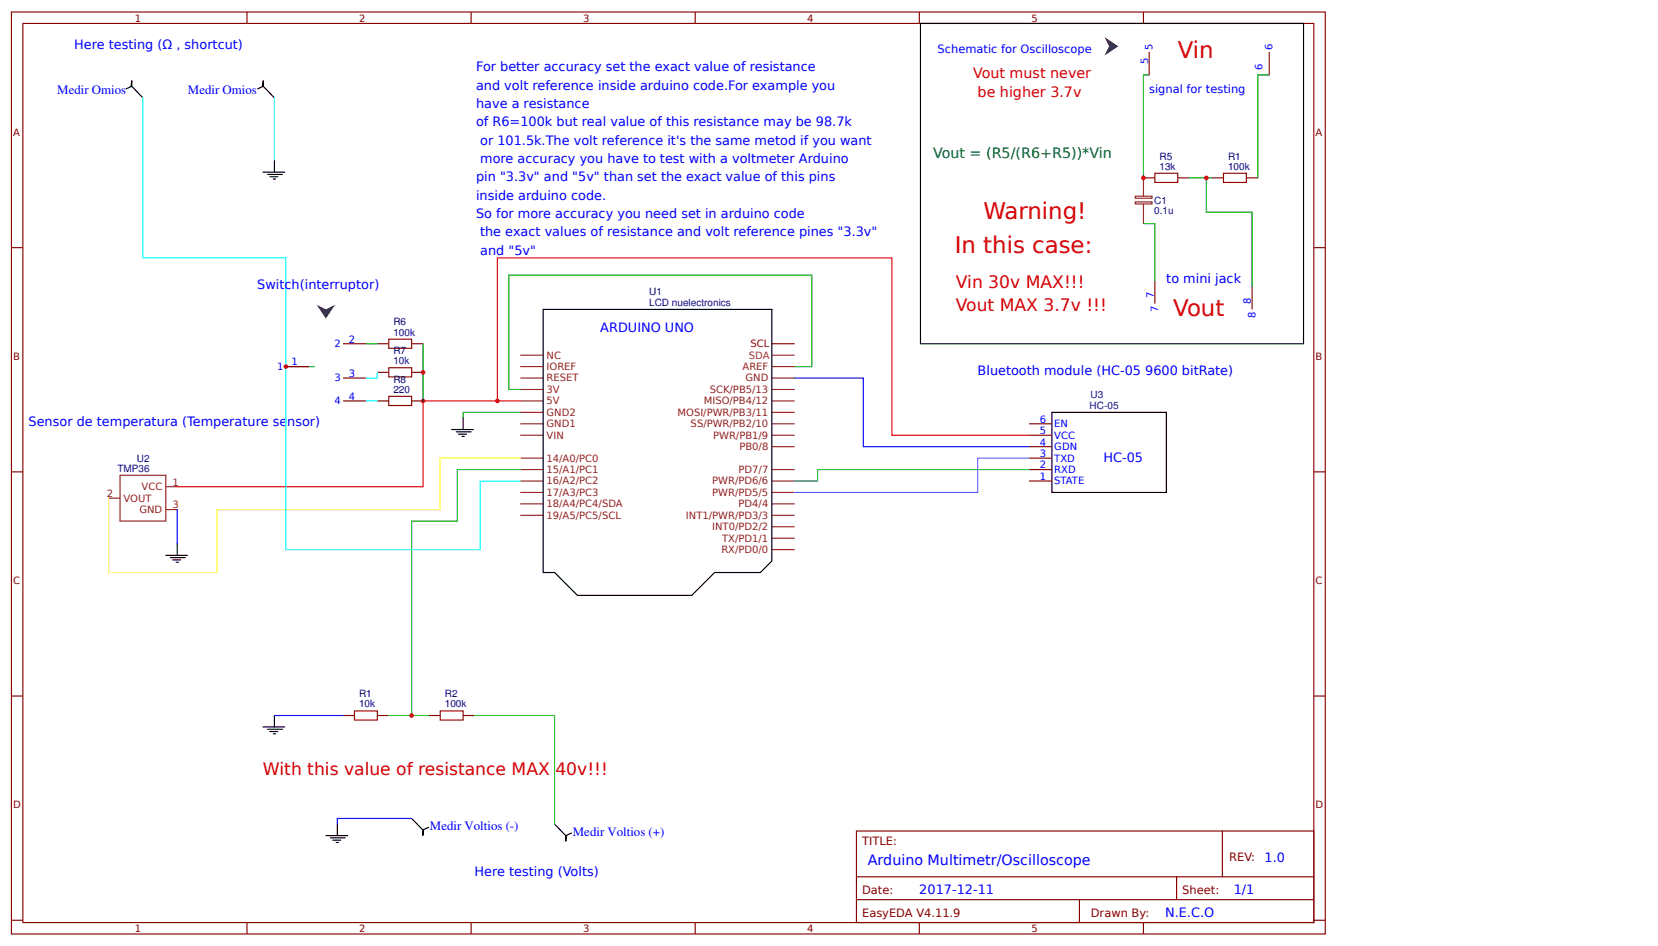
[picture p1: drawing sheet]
<svg xmlns="http://www.w3.org/2000/svg" width="387mm" height="221mm" viewBox="0 0 387 221" stroke-linecap="round" stroke-linejoin="round" font-family="sans-serif">
<defs><g id="words">
<g font-size="5.3" fill="#c00">
<text x="274.7" y="13.5">Vin</text>
<text x="229.4" y="51.1">Warning!</text>
<text x="222.7" y="59.1">In this case:</text>
<text x="273.6" y="73.7">Vout</text>
</g>
<g font-size="4" fill="#c00">
<text x="223" y="67.1">Vin 30v MAX!!!</text>
<text x="223" y="72.4">Vout MAX 3.7v !!!</text>
<text x="61.3" y="180.7">With this value of resistance MAX 40v!!!</text>
</g>
<g font-size="3.3" fill="#c00">
<text x="227" y="18.3">Vout must never</text>
<text x="228" y="22.5">be higher 3.7v</text>
</g>
<text font-size="3.3" fill="#060" x="217.6" y="36.9">Vout = (R5/(R6+R5))*Vin</text>
<text font-size="3.3" fill="#00f" x="202.4" y="201.8">Arduino Multimetr/Oscilloscope</text>
<g font-size="3" fill="#00f">
<text x="17.3" y="11.4">Here testing (Ω , shortcut)</text>
<text x="111" y="16.7">For better accuracy set the exact value of resistance</text>
<text x="13.4" y="22">Medir Omios</text>
<text x="43.8" y="22">Medir Omios</text>
<text x="111" y="20.9">and volt reference inside arduino code.For example you</text>
<text x="111" y="25.2">have a resistance</text>
<text x="111" y="29.5">of R6=100k but real value of this resistance may be 98.7k</text>
<text x="112" y="33.7">or 101.5k.The volt reference it's the same metod if you want</text>
<text x="112" y="38">more accuracy you have to test with a voltmeter Arduino</text>
<text x="111" y="42.3">pin &quot;3.3v&quot; and &quot;5v&quot; than set the exact value of this pins</text>
<text x="111" y="46.5">inside arduino code.</text>
<text x="111" y="50.8">So for more accuracy you need set in arduino code</text>
<text x="112" y="55.1">the exact values of resistance and volt reference pines &quot;3.3v&quot;</text>
<text x="112" y="59.3">and &quot;5v&quot;</text>
<text x="60" y="67.3">Switch(interruptor)</text>
<text x="272" y="66">to mini jack</text>
<text x="140" y="77.5">ARDUINO UNO</text>
<text x="228" y="87.3">Bluetooth module (HC-05 9600 bitRate)</text>
<text x="6.7" y="99.4">Sensor de temperatura (Temperature sensor)</text>
<text x="257.4" y="107.6">HC-05</text>
<text x="100.3" y="193.5">Medir Voltios (-)</text>
<text x="133.6" y="194.8">Medir Voltios (+)</text>
<text x="295" y="201">1.0</text>
<text x="110.7" y="204.2">Here testing (Volts)</text>
<text x="214.4" y="208.4">2017-12-11</text>
<text x="287.8" y="208.4">1/1</text>
<text x="271.8" y="213.8">N.E.C.O</text>
</g>
<g font-size="2.7" fill="#00f">
<text x="218.7" y="12.4">Schematic for Oscilloscope</text>
<text x="268" y="21.7">signal for testing</text>
</g>
<g font-size="2.7" fill="#800">
<text x="201.1" y="197">TITLE:</text>
<text x="286.7" y="200.7">REV:</text>
<text x="201.1" y="208.4">Date:</text>
<text x="275.8" y="208.4">Sheet:</text>
<text x="201.1" y="213.8">EasyEDA V4.11.9</text>
<text x="254.4" y="213.8">Drawn By:</text>
</g>
<g font-size="2.3" fill="#800">
<text x="31.5" y="5.1">1</text>
<text x="83.7" y="5.1">2</text>
<text x="136" y="5.1">3</text>
<text x="188.3" y="5.1">4</text>
<text x="240.6" y="5.1">5</text>
<text x="3.1" y="31.6">A</text>
<text x="306.8" y="31.6">A</text>
<text x="3.1" y="83.9">B</text>
<text x="306.8" y="83.9">B</text>
<text x="3.1" y="136.2">C</text>
<text x="306.8" y="136.2">C</text>
<text x="3.1" y="188.4">D</text>
<text x="306.8" y="188.4">D</text>
<text x="31.5" y="217.4">1</text>
<text x="83.7" y="217.4">2</text>
<text x="136" y="217.4">3</text>
<text x="188.3" y="217.4">4</text>
<text x="240.6" y="217.4">5</text>
</g>
<g font-size="2.3" fill="#00f">
<text x="268.8" y="11.6" transform="rotate(-90 268.8 11.6)">5</text>
<text x="296.8" y="11.6" transform="rotate(-90 296.8 11.6)">6</text>
<text x="267.8" y="15" transform="rotate(-90 267.8 15)">5</text>
<text x="294.4" y="16.3" transform="rotate(-90 294.4 16.3)">6</text>
<text x="269.1" y="69.5" transform="rotate(-90 269.1 69.5)">7</text>
<text x="291.8" y="70.8" transform="rotate(-90 291.8 70.8)">8</text>
<text x="270.2" y="72.8" transform="rotate(-90 270.2 72.8)">7</text>
<text x="292.8" y="74.2" transform="rotate(-90 292.8 74.2)">8</text>
<text x="78" y="80.9">2</text>
<text x="81.3" y="79.9">2</text>
<text x="64.7" y="86.3">1</text>
<text x="68" y="85.2">1</text>
<text x="78" y="88.9">3</text>
<text x="81.3" y="87.9">3</text>
<text x="78" y="94.3">4</text>
<text x="81.3" y="93.2">4</text>
<text x="242.5" y="101.2">5</text>
<text x="242.5" y="98.5">6</text>
<text x="245.9" y="99.6">EN</text>
<text x="242.5" y="106.5">3</text>
<text x="242.5" y="103.9">4</text>
<text x="245.9" y="107.6">TXD</text>
<text x="245.9" y="104.9">GDN</text>
<text x="245.9" y="102.3">VCC</text>
<text x="242.5" y="111.9">1</text>
<text x="242.5" y="109.2">2</text>
<text x="245.9" y="112.9">STATE</text>
<text x="245.9" y="110.3">RXD</text>
</g>
<g font-size="2.3" fill="#000080">
<text x="270.4" y="39.6">13k</text>
<text x="270.4" y="37.2">R5</text>
<text x="286.4" y="39.6">100k</text>
<text x="286.4" y="37.2">R1</text>
<text x="269.2" y="47.6">C1</text>
<text x="269.2" y="50">0.1u</text>
<text x="151.4" y="71.3">LCD nuelectronics</text>
<text x="151.4" y="68.8">U1</text>
<text x="91.8" y="75.9">R6</text>
<text x="91.8" y="78.3">100k</text>
<text x="91.8" y="82.5">R7</text>
<text x="91.8" y="84.9">10k</text>
<text x="91.8" y="89.2">R8</text>
<text x="91.8" y="91.6">220</text>
<text x="254.2" y="95.3">HC-05</text>
<text x="254.3" y="92.9">U3</text>
<text x="31.9" y="107.6">U2</text>
<text x="27.4" y="110">TMP36</text>
<text x="83.8" y="165">10k</text>
<text x="83.8" y="162.6">R1</text>
<text x="103.8" y="165">100k</text>
<text x="103.8" y="162.6">R2</text>
</g>
<g font-size="2.3" fill="#8d2323">
<text x="127.5" y="83.6">NC</text>
<text x="127.5" y="88.9">RESET</text>
<text x="127.5" y="86.3">IOREF</text>
<text x="173.2" y="86.3">AREF</text>
<text x="173.9" y="88.9">GND</text>
<text x="127.5" y="94.3">5V</text>
<text x="127.5" y="91.6">3V</text>
<text x="164.2" y="94.3">MISO/PB4/12</text>
<text x="165.5" y="91.6">SCK/PB5/13</text>
<text x="127.5" y="99.6">GND1</text>
<text x="127.5" y="96.9">GND2</text>
<text x="158" y="96.9">MOSI/PWR/PB3/11</text>
<text x="161.1" y="99.6">SS/PWR/PB2/10</text>
<text x="127.5" y="107.6">14/A0/PC0</text>
<text x="127.5" y="102.3">VIN</text>
<text x="166.3" y="102.3">PWR/PB1/9</text>
<text x="172.5" y="104.9">PB0/8</text>
<text x="40.3" y="113.2">1</text>
<text x="127.5" y="112.9">16/A2/PC2</text>
<text x="127.5" y="110.3">15/A1/PC1</text>
<text x="166.1" y="112.9">PWR/PD6/6</text>
<text x="172.3" y="110.3">PD7/7</text>
<text x="24.9" y="115.9">2</text>
<text x="28.8" y="116.9">VOUT</text>
<text x="32.5" y="119.6">GND</text>
<text x="33" y="114.3">VCC</text>
<text x="40.3" y="118.5">3</text>
<text x="127.5" y="118.3">18/A4/PC4/SDA</text>
<text x="127.5" y="115.6">17/A3/PC3</text>
<text x="166.1" y="115.6">PWR/PD5/5</text>
<text x="172.3" y="118.3">PD4/4</text>
<text x="127.5" y="120.9">19/A5/PC5/SCL</text>
<text x="160" y="120.9">INT1/PWR/PD3/3</text>
<text x="166.1" y="123.6">INT0/PD2/2</text>
<text x="168.2" y="128.9">RX/PD0/0</text>
<text x="168.4" y="126.3">TX/PD1/1</text>
</g>
<text font-size="2.3" fill="#933" x="174.7" y="83.6">SDA</text>
<text font-size="2.3" fill="#900" x="175.1" y="80.9">SCL</text>
</g></defs>
<g fill="none" stroke="#800" stroke-width=".27">
<path d="M2.7 2.8h306.4v215h-306.4zM5.3 5.5h301.1v209.6h-301.1zM57.6 2.8v2.7M109.9 2.8v2.7M162.2 2.8v2.7M214.4 2.8v2.7M266.7 2.8v2.7M2.7 57.7h2.6M306.4 57.7h2.7M2.7 110h2.6M306.4 110h2.7M2.7 162.3h2.6"/>
<path d="M80 166.8h2.7M88 166.8h2.7M100 166.8h2.7M108 166.8h2.7M306.4 162.3h2.7M199.8 193.8h106.6v21.3h-106.6zM285.1 193.8v10.6M2.7 214.6h2.6M57.6 215.1v2.7M109.9 215.1v2.7M162.2 215.1v2.7M199.8 204.4h106.6"/>
<path d="M199.8 209.8h106.6M214.4 215.1v2.7M251.8 209.8v5.3M266.7 215.1v2.7M274.4 204.4v5.4M306.4 214.6h2.7"/>
</g>
<g fill="none" stroke="#8d2323" stroke-width=".27">
<path d="M121.3 98.8h5.4M121.3 96.1h5.4M121.3 93.5h5.4M121.3 90.8h5.4M121.3 88.1h5.4M121.3 85.5h5.4M121.3 82.8h5.4M180 98.8h5.4M180 96.1h5.4M180 93.5h5.4M180 90.8h5.4M180 88.1h5.4"/>
<path d="M180 85.5h5.4M25.3 116.1h2.7M28 110.8h10.7v10.7h-10.7zM38.7 113.5h2.6M38.7 118.8h2.6M121.3 117.5h5.4M121.3 114.8h5.4M121.3 112.1h5.4M121.3 109.5h5.4M121.3 101.5h5.4M121.3 106.8h5.4M180 117.5h5.4"/>
<path d="M180 114.8h5.4M180 112.1h5.4M180 109.5h5.4M180 104.1h5.4M180 101.5h5.4M121.3 120.1h5.4M180 128.1h5.4M180 125.5h5.4M180 122.8h5.4M180 120.1h5.4"/>
</g>
<path d="M180 82.8h5.4" fill="none" stroke="#933" stroke-width=".27"/>
<path d="M180 80.1h5.4" fill="none" stroke="#900" stroke-width=".27"/>
<path d="M126.7 72.1h53.3v58.7l-2.6 2.7h-10.7l-5.3 5.3h-26.7l-5.4-5.3h-2.6zM108 97.5v2.6M105.3 100.1h5.1M106.4 100.7h3.5M106.9 101.2h1.9M107.7 101.7h.6M38.7 129.5h5M39.7 130h3.5M40.3 130.5h1.8M41.1 131.1h.5M41.3 126.8v2.7" fill="none" stroke="#000" stroke-width=".27"/>
<path d="M121.3 93.5h-22.6v20h-57.4" fill="none" stroke="#f00" stroke-width=".27"/>
<path d="M41.3 118.8v8" fill="none" stroke="#00c" stroke-width=".27"/>
<path d="M121.3 96.1h-13.3v1.4" fill="none" stroke="#080" stroke-width=".27"/>
<path d="M121.3 106.8h-18.6v12h-52v14.7h-25.4v-17.4" fill="none" stroke="#ff0" stroke-width=".27"/>
<path d="M82.7 165.8h5.3v2.1h-5.3zM102.7 165.8h5.3v2.1h-5.3z" fill="none" stroke="#a00000" stroke-width=".27"/>
<path d="M121.3 109.5h-14.6v12h-10.7v45.3M90.7 166.8h9.3" fill="none" stroke="#0c0" stroke-width=".27"/>
<circle cx="96" cy="166.8" r=".53" fill="#c00"/>
<g fill="none" stroke="#000" stroke-width=".27">
<path d="M245.4 96.1h26.6v18.7h-26.6zM61.3 169.5h5.1M62.4 170h3.5M62.9 170.6h1.9M63.7 171.1h.6M64 166.8v2.7M76 194.8h5.1M77.1 195.4h3.4M77.6 195.9h1.9M78.4 196.4h.5M78.7 192.2v2.6M96.1 191l2.5 2.5v1.3l.2-1.4 1.1-.5"/>
<path d="M129.5 192.3l2.4 2.5v1.4l.2-1.4 1.2-.6"/>
</g>
<path d="M185.4 88.1h16v16h38.6M64 166.8h16M96 190.8h-17.3v1.4" fill="none" stroke="#00c" stroke-width=".27"/>
<path d="M240 109.5h-49.3v2.6h-5.3M110.7 166.8h18.6v25.4" fill="none" stroke="#0c0" stroke-width=".27"/>
<path d="M240 98.8h5.4M240 112.1h5.4M240 109.5h5.4M240 106.8h5.4M240 104.1h5.4M240 101.5h5.4" fill="none" stroke="#800" stroke-width=".27"/>
<path d="M240 106.8h-12v8h-42.6" fill="none" stroke="#c0f" stroke-width=".27"/>
<path d="M116 93.5v-33.4h92v41.4h32" fill="none" stroke="#f00" stroke-width=".27"/>
<circle cx="116" cy="93.5" r=".53" fill="#c00"/>
<path d="M90.7 79.1h5.3v2.1h-5.3zM90.7 85.7h5.3v2.2h-5.3zM90.7 92.4h5.3v2.1h-5.3z" fill="none" stroke="#a00000" stroke-width=".27"/>
<path d="M88 80.1h2.7M88 86.8h2.7M88 93.5h2.7M96 80.1h2.7M96 86.8h2.7M96 93.5h2.7" fill="none" stroke="#800" stroke-width=".27"/>
<circle cx="98.7" cy="93.5" r=".53" fill="#c00"/>
<path d="M29.4 20.7l1.1-.5 .2-1.4v1.3l2.5 2.6M60.1 20.7l1.1-.5 .2-1.4v1.3l2.5 2.6M64 37.5v2.6M61.3 40.1h5.1M62.4 40.7h3.5M62.9 41.2h1.9M63.7 41.7h.6" fill="none" stroke="#000" stroke-width=".27"/>
<path d="M33.3 22.8v37.3h33.4v68h45.3v-16h9.3M64 22.8v14.7M85.3 93.5h2.7M88 86.8v1.3h-2.7" fill="none" stroke="#0ff" stroke-width=".27"/>
<path d="M98.7 80.1v13.4M185.4 85.5h4v-21.4h-70.7v26.7h2.6" fill="none" stroke="#080" stroke-width=".27"/>
<circle cx="98.7" cy="86.8" r=".53" fill="#c00"/>
<path d="M66.7 85.5h6.6M85.3 80.1h2.7" fill="none" stroke="#080" stroke-width=".27"/>
<circle cx="66.7" cy="85.5" r=".53" fill="#c00"/>
<path d="M268 12.1v5.4M296 12.1v5.4M266.7 41.5h2.7M274.7 41.5h2.7M282.7 41.5h2.7M290.7 41.5h2.7M269.4 65.5v5.3M292 66.8v5.3M66.7 85.5h5.3M80 80.1h5.3M80 88.1h5.3M80 93.5h5.3" fill="none" stroke="#800" stroke-width=".27"/>
<path d="M269.4 40.4h5.3v2.1h-5.3zM285.4 40.4h5.3v2.1h-5.3z" fill="none" stroke="#a00000" stroke-width=".27"/>
<path d="M264.8 47.1h3.9v.5h-3.9zM264.8 45.7h3.9v.5h-3.9zM266.7 41.5v4.2M266.7 47.6v4.5" fill="none" stroke="#8d2323" stroke-width=".27"/>
<path d="M266.7 52.1h2.7v13.4M277.4 41.5h5.3M281.4 41.5v8h10.6v17.3" fill="none" stroke="#080" stroke-width=".27"/>
<circle cx="281.4" cy="41.5" r=".53" fill="#c00"/>
<path d="M268 17.5h-1.3v24" fill="none" stroke="#080" stroke-width=".27"/>
<circle cx="266.7" cy="41.5" r=".53" fill="#c00"/>
<path d="M296 17.5h-2.6v24" fill="none" stroke="#080" stroke-width=".27"/>
<path d="M214.7 5.5h89.3v74.6h-89.3z" fill="none" stroke="#000" stroke-width=".27"/>
<g fill="#333">
<path d="M73.9 71.1l2.1 1 2.1-1-2.1 3.2z"/>
<path d="M257.6 8.7l3.2 2.1-3.2 2.1 1.1-2.1z"/>
</g>
<use href="#words"/>
</svg>
